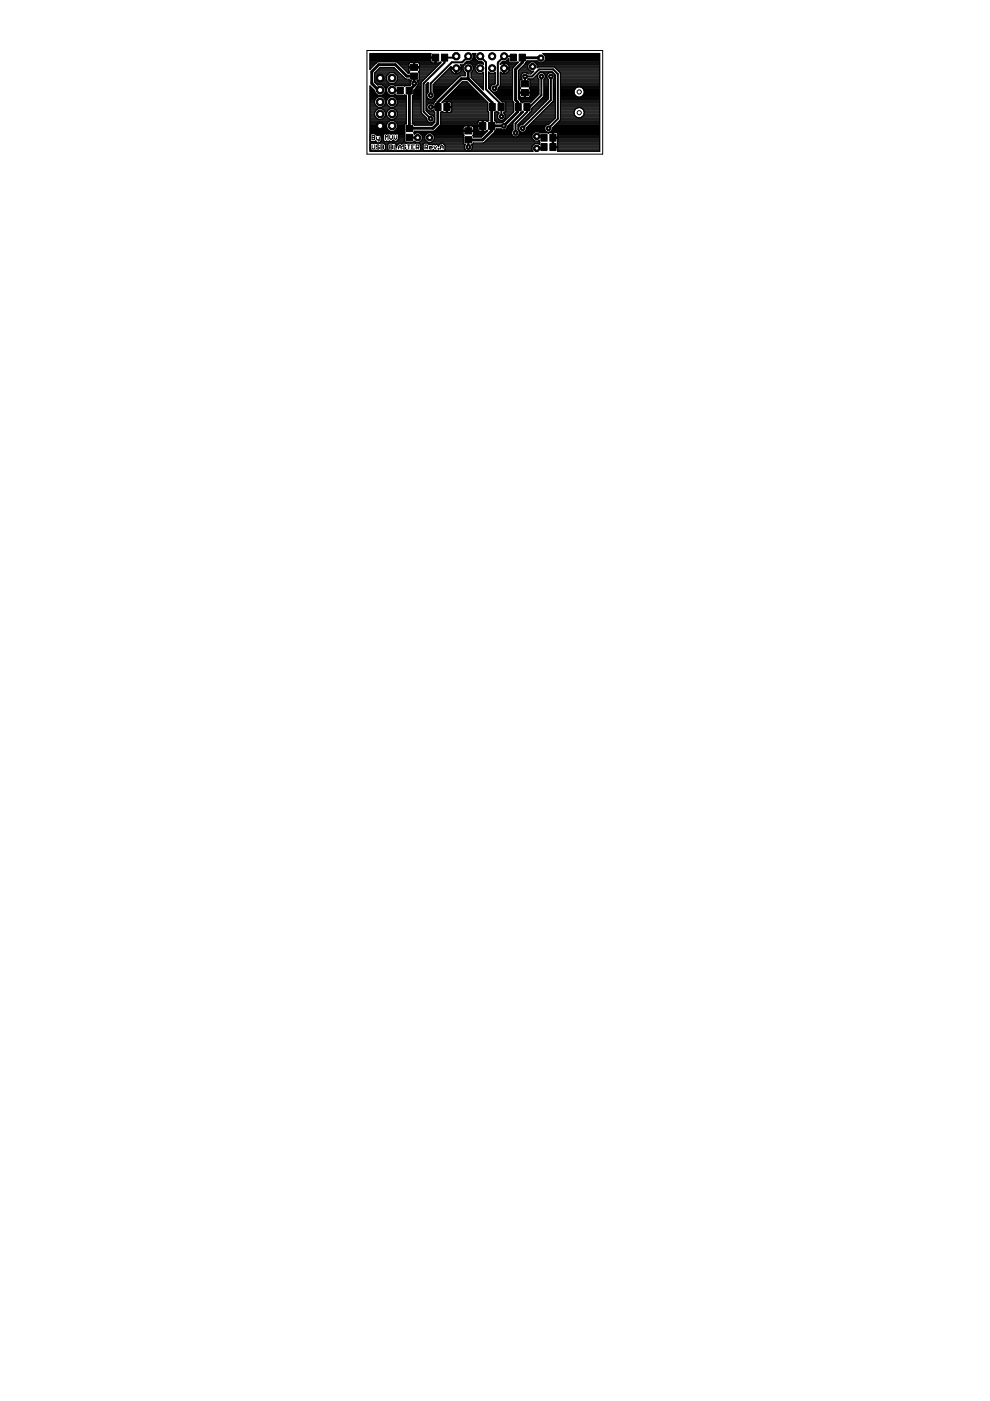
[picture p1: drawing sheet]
<svg xmlns="http://www.w3.org/2000/svg" width="210mm" height="297mm" viewBox="0 0 210 297" stroke-linecap="round" stroke-linejoin="round" font-family="sans-serif">
<g fill="none" stroke="#000" stroke-width=".21">
<path d="M78.9 28.7h.4l.2 .2-.2 .7h-.4zM78.9 30.7v.8l.1 .1 .5-.1v-.8M78.9 29.2h.4M79.8 29v.5l.2 .1h.4M80.4 30.9l-.4-.2-.2 .3 .5 .2 .1 .3-.1 .1-.5-.1M80.4 29v.8l-.3 .1M80.8 30.7h.4l.1 .2-.1 .3 .1 .3-.1 .1h-.4zM80.8 31.2h.4M81.7 29.6v-.9l.3 .3 .3-.3v.9M82.6 30.7h.5l.1 .2-.1 .3 .1 .3-.1 .1h-.5zM82.6 31.2h.5M82.6 28.7v.6l.3 .3 .3-.3v-.6"/>
<path d="M83.6 30.7v.9h.5M83.6 28.7v.6l.3 .3 .2-.3v-.6M84.5 31.2h.6M84.5 31.6v-.6l.3-.3 .3 .3v.6M86 30.9l-.1-.2-.5 .2 .2 .3 .4 .1-.1 .3-.5-.1M86.4 30.7h.6M86.7 30.7v.9M87.3 31.2h.3M87.9 30.7h-.6v.9h.6M88.2 31.3h.5l.1-.1-.1-.5h-.5v.9M88.5 31.3l.3 .3M90.1 31.3h.5l.1-.1-.1-.5h-.5v.9"/>
<path d="M90.4 31.3l.3 .3M91 31.3h.6l-.1-.3-.5 .2 .2 .4h.3M92 31l.3 .6 .3-.6M92.9 31.5l.1 .1zM93.4 31.2h.6M93.4 31.6v-.6l.3-.3 .3 .3v.6"/>
</g>
<g fill="#000" stroke="#000" stroke-width=".21">
<path d="M84.2 18.5h1.3v1.4h-1.3zM86.1 18.5h1.3v1.4h-1.3zM87.1 15.5h1.4v1.3h-1.4zM87.1 13.6h1.4v1.3h-1.4zM91.7 11.5h1.3v1.5h-1.3zM93.6 11.5h1.3v1.5h-1.3zM108.2 11.5h1.3v1.5h-1.3zM110.1 11.5h1.3v1.5h-1.3zM110.6 17.1h1.4v1.3h-1.4zM110.6 19h1.4v1.3h-1.4zM86.1 28.5h1.4v1.3h-1.4zM86.1 26.6h1.4v1.3h-1.4z"/>
<path d="M92.2 21.9h1.3v1.5h-1.3zM94.1 21.9h1.3v1.5h-1.3zM98.6 29h1.4v1.3h-1.4zM98.6 27.1h1.4v1.3h-1.4zM101.7 26h1.3v1.4h-1.3zM103.6 26h1.3v1.4h-1.3zM103.7 21.9h1.3v1.5h-1.3zM105.6 21.9h1.3v1.5h-1.3zM109.2 21.9h1.3v1.5h-1.3zM111.1 21.9h1.3v1.5h-1.3zM114.7 28.4h1.3v1.5h-1.3zM114.7 30.4h1.3v1.5h-1.3z"/>
<path d="M116.6 28.4h1.3v1.5h-1.3zM116.6 30.4h1.3v1.5h-1.3z"/>
<circle cx="83.1" cy="16.6" r=".89"/>
</g>
<g fill="none" stroke="#000" stroke-width=".42">
<path d="M83.1 19.1l1.8 .1M86.8 19.2v.1M96.7 11.9l-.2 .3h-2.2v1.1l-4.5 4.4v6l1.5 1.5M99.3 11.9l-1.3 1.3h-2.2l-4.5 4.5v2.5M101.8 11.9l1.2 1.3v5.7l3.3 3.2v2.6M108.8 12.2l.2-.3h-2.1l-1.3 1.4v4.6l-.8 .8M110.7 12.2l.1 .1M111.3 17.8v-1.6h1.5l1.5-1.5h3l1 1v9.5l-2 2M114.6 12.3h.1M114.8 16.2v4l-3 3M116.8 16.2v5l-6 6M86.8 29.1l1.7 .1"/>
<path d="M86.9 27.2h-.1M92.8 22.6l-.5 .1 .2 .2h.5l-.2 .2M99.4 29.7l-.1 1.5M104.3 22.7l-.1 .6M109.8 23.2l.1-.5-.1 .5M111.7 22.7l.1 .5M111.8 23.2v.5l-2.5 2.5v2"/>
</g>
<g fill="none" stroke="#000" stroke-width=".25">
<path d="M78.4 13.7h1M78.4 14.4h.4M78.4 14.6h.1M78.4 13.3h1.4M78.4 13.1h12.9M78.4 14.2h.6M78.4 18.7h.6M78.4 19.8h1.3M78.4 19.6h1.1M78.4 19.4h1.1M78.4 19.2h1M78.4 19h.8"/>
<path d="M78.4 18.5h.3M78.4 18.3h.1M78.4 13.9h.8M78.4 13.5h1.2M78.4 12.8h12.9M78.4 12.6h12.9M78.4 12.4h12.9M78.4 12.2h13.8M78.4 12h12.9M78.4 11.8h12.9M78.4 11.6h12.9M78.5 14.7h.1"/>
<path d="M79.4 19.2l-1-1v13.9h34.6l-.2-.2v-.8l.6-.6M79.4 19.2a1.14 1.14 0 0 0 .9 1M79.4 17.4l.7 .7a1.16 1.16 0 0 1 1.6 .6 1.16 1.16 0 0 1-.9 1.5M79.4 16.8h2.6M79.4 15.5v1.9M79.4 15.7h3M79.4 17.4h3M79.4 17.2h2.7M79.4 17h2.6M79.4 16.6h2.6M79.4 16.3h2.6M79.4 16.1h2.6"/>
<path d="M79.4 15.9h2.7M79.5 15.5h3.1M79.7 17.7h2.9M79.7 15.3h4.8M79.8 13.4l-1.4 1.3M79.8 13.4h.1M79.9 17.9h7.1M79.9 15h4.3M80.1 14.8h3.9M80.2 13.1l-.4 .3M80.3 14.6h3.5M80.5 14.4h3.1"/>
<path d="M80.6 14.4l-1.2 1.1M81.2 18.1h1.3M81.4 18.3h.9M81.5 19.8h.7M81.6 18.5h.5M81.6 19.6h.5M81.7 18.7h.3M81.7 19.4h.3M81.7 19.2h.3M81.7 19h.3M82 17l.6 .7h1l.7-.7M82 17v-.9l.6-.7h1l.7 .7v.9"/>
<path d="M83.5 14.4l2.6 2.4M83.7 17.7h3.3M83.7 15.5h1M83.7 18.1h3.3M83.9 15.7h1M83.9 17.4h3.1M83.9 13.1l2.6 2.4h.2l.2-.3-.2-.2M84.1 17.2h3M84.1 15.9h1M84.3 16.8h2.4l.2 .3h.3l-.2 .8M84.3 17h2.5M84.3 16.6h1.5"/>
<path d="M84.3 16.3h1.3M84.3 16.1h1M84.3 13.3h2.6M84.5 13.5h2.2M84.7 13.7h2M84.9 13.9h1.8M85.2 14.2h7.4M85.4 14.4h2.3M85.6 14.6h1.1M85.8 14.8h.9M86 15h.7M86.3 15.3h.5"/>
<path d="M86.5 15.5h.2M86.7 14.1l.1-.8 .9-.1v1.2h-1v.6M87 17.9v.2h-1l-.2 .2-.2-.2h-1.5l-.2 .2a1.17 1.17 0 0 0-1.8 .2 1.17 1.17 0 0 0 .8 1.7M87.7 13.7h.2M87.7 13.3h.2M87.7 13.9h.2M87.7 13.5h.2M87.7 19.8h1.6M87.7 19.6h1.6M87.7 19.4h1.6M87.7 19.2h1.6M87.9 19h1.4"/>
<path d="M87.9 14.4h4.5M88.1 18.7h1.2M88.3 18.5l-.6 .6v1l-.3 .2v6h.3l.2 .3h3.6l.7-.7M88.3 18.5h1M88.4 18.3l-.1 .2M88.4 18.3h.9M88.5 17.2h1.1M88.5 17.2l.1 .7M88.6 18.1h.7M88.6 17.4h.7M88.6 17.9l-.2 .4M88.6 17.9h.7"/>
<path d="M88.6 17.7h.7M88.8 13.3h2.7M88.8 15.3h2.7M88.8 17h1M88.9 16.8h1.1M88.9 15.7h2.2M88.9 16.6h1.3M88.9 16.3h1.5M88.9 16.1h1.7M88.9 15.9h2M88.9 15.5h2.4M88.9 15l-.1 .2 .1 .2v1.5l-.5 .2 .1 .1"/>
<path d="M88.9 15h2.8M88.9 13.5h4.4M88.9 13.7h4.1M88.9 14.6h3.3M88.9 14.1l-.1-.8-.9-.1v1.2h1v.6M88.9 14.8h3M88.9 13.9h3.9M90.3 18.7h.5M90.3 19.8h.3M90.3 19.6h.4M90.3 19.4h.5M90.3 19.2h.5"/>
<path d="M90.3 19h.5M90.3 18.5h.5M90.3 18.3h.5M90.3 18.1h.5M90.4 17.9h.4M90.6 17.7h.2M91.4 13.1l-.1-.8h1.2v1h.7l.1-.2 .2 .2-4.2 4.2v6.4l1.2 1.2a.85 .85 0 0 0 .8 1 .85 .85 0 0 0 .9-.9 .85 .85 0 0 0-1-.8l-.9-.9v-5.6l.5-.4v2.1l-.3 .4M91.4 13.1l.2 .2M91.6 13.3h.6v-1.2h-.9l.1-.8h-13v3.4M91.8 18.7h3.1M91.8 19.4h2.4M91.8 19.2h2.6"/>
<path d="M91.8 19h2.9M91.8 18.5h3.3M91.8 18.3h3.5M91.8 18.1h3.7M91.9 17.9h3.9M91.9 19.6h2.1M92.1 19.8h1.7M92.1 17.7h3.9M92.2 13.3h.3M92.2 13.1h.3M92.2 12.8h.3M92.2 12.6h.3"/>
<path d="M92.2 12.4h.3M92.3 17.4h3.9M92.6 17.2h3.8M92.8 17h3.8M93 16.8h3.8M93.2 13.3h.3M93.2 16.6h3.8M93.4 16.3h3.9M93.6 16.1h4M93.9 15.9h4.7M94.1 15.7h4.5M94.3 15.5h1.9"/>
<path d="M94.5 15.3h1.4M94.7 15h1M95 14.8h.6M95.2 14.6h3M95.4 14.4h1.2v1.2a1.18 1.18 0 0 1-1-1M95.6 19.8h5.9M95.6 14.4v-.3l-3.8 3.8v1.7l.3 .4M95.6 14.2h.1M95.8 19.6h5.5M96 19.4h5M96.2 19.2h4.6M96.5 19h4.1"/>
<path d="M96.6 15.3h.3M96.6 15.5h.3M96.6 15h.3M96.6 14.8h.3M96.7 18.7h3.7M96.9 18.5h3.3M97.1 18.3h2.9M97.3 16.3l-5 5M97.3 15.5h1.3M97.3 18.1h2.4M97.5 17.9h2M97.6 15.3h.9"/>
<path d="M97.7 15h.6M97.7 13.9h.6M97.7 17.7h1.6M97.8 14.2h.4M97.8 14.8h.4M97.9 14.6l-.2 .5-.4 .4M98 17.4h1.1M98.2 14.4h-1.3v1.2l.4-.1M98.4 13.5h.4M98.5 13.7h-.9l.3 .7M98.7 13.3h3.7M98.9 13.1h3.3"/>
<path d="M99.8 13.5h1.5M99.9 15.7h2.6M99.9 16.3h2.6M99.9 16.1h2.6M99.9 15.9h2.6M99.9 15.5h1.4M99.9 12.8h1.3M100 16.6h2.5M100 15.3h1M100.1 13.7h.9M100.1 12.6h.8M100.2 15h.7"/>
<path d="M100.2 16.8h2.3M100.2 13.9h.6M100.2 12.4h.6M100.3 11.6h.5M100.3 14.2h.5M100.3 14.8h.5M100.3 12.2h.4M100.4 12.2l-.2-.9h.7l-.2 .9M100.4 12.2a1.08 1.08 0 0 1-1.4 .8l-.8 .7M100.4 14.4h.3M100.4 14.6h.3M100.4 12h.3"/>
<path d="M100.4 11.8h.3M100.4 17h2.1M100.7 17.2h1.8M100.7 12.2a1.08 1.08 0 0 0 1.4 .8l.4 .4v.3a1.1 1.1 0 0 0-1.5 0 1.1 1.1 0 0 0 0 1.5 1.1 1.1 0 0 0 1.5 .1v3.8l-2.6-2.7v-1a1.1 1.1 0 0 0 .2-1.7 1.1 1.1 0 0 0-1.7 0 1.1 1.1 0 0 0 .2 1.7v.7h-.9l-.4 .2M100.9 17.4h1.6M101.1 17.7h1.4M101.3 17.9h1.2M101.5 18.1h1M101.7 18.3h.8M102 18.5h.5M102.2 18.7h.3M102.3 15.5h.2"/>
<path d="M102.3 13.5h.2M102.4 19h.1M103.6 17.9h1.3l.1-.2v-2.4a.99 .99 0 0 1-1.4 0v3.4M103.6 18.7h.4M103.6 18.7l2.9 2.9h.5l.2 .2v1.8l-.2 .2M103.6 16.8h1.4M103.6 15.7h1.4M103.6 18.5h.4M103.6 18.3h.5M103.6 18.1h.6M103.6 17.7h1.4M103.6 17.4h1.4"/>
<path d="M103.6 17.2h1.4M103.6 17h1.4M103.6 16.6h1.4M103.6 16.3h1.4M103.6 16.1h1.4M103.6 15.9h1.4M103.6 15.5h.3M103.8 19h.2M104 19.2h.1M104.1 19.2l.2 .2M104.2 19.4h.1M104.3 19.4l.3 .1 .7-.1"/>
<path d="M104.5 19.6h4.2M104.6 17.9a.86 .86 0 0 0-.5 1.3M104.7 19.8h4M104.8 15.5h.2M105.3 19.4h3.4M105.5 19.2l-.2 .2M105.5 19.2h3.2M105.6 19h3.1M105.6 18.7h3.1M105.7 18.5h3M106 18.3h2.7M106.1 17.9h2.6"/>
<path d="M106.1 16.8h2.6M106.1 15.7h2.6M106.1 18.1h2.6M106.1 17.7h2.6M106.1 17.4h2.6M106.1 17.2h2.6M106.1 17h2.6M106.1 16.6h2.6M106.1 16.3h2.6M106.1 16.1h2.6M106.1 15.9h2.6M106.1 15.5h.2"/>
<path d="M106.1 13.5h.2M106.3 13.5l.4-.1v1h2.1M106.3 13.3h3.5M106.3 15.5l-.2-.2v2.9l-.5 .4-.1 .6M106.5 13.1h1.4M106.7 13.7h.3M106.7 14.2h.3M106.7 15.3h.3M106.7 15.5h.3M106.7 15h.3M106.7 14.8h.3M106.7 13.9h.3"/>
<path d="M106.7 13.5h.3M107.4 15.5h1.3M107.5 13.5l-.5-.1v2.2l.5-.1 .3-.4M107.5 13.5l.2 .2M107.5 13.5h2.1M107.5 12.8h.4M107.7 15.3h1M107.7 12.6h.2M107.7 13.7h1.7M107.7 13.7l.3 .7M107.8 12.5a1.06 1.06 0 0 1-1.2 .5l-.5 .5v.2l.2-.2M107.8 12.5h.1"/>
<path d="M107.9 13.1l.2 .2M107.9 12.5v.6M107.9 15h.8M107.9 13.9h1.3M108 14.2h.9M108 14.8h.7M108 14.6l-.2 .5M108.7 14.6h-2v1l-.4-.1M108.8 14.4v7.1M109.6 13.3l.2-.2 .1 .1-1.1 1.2M109.9 18.7h.4M109.9 17.9h.3"/>
<path d="M109.9 16.8h.8a.84 .84 0 0 1 0-1.2 .84 .84 0 0 1 1.3 .1h.6l.6-.6h-.7l-.6-.6v-.8l.6-.6h.8l.6 .6v.7l.2-.2h3.4l1.3 1.3v9.9l-1.7 1.7-.1 .6M109.9 15.3h3.1M109.9 15.7h.7M109.9 19.8h.3M109.9 19.6h1.3M109.9 19.4h.3M109.9 19.2h.3M109.9 19h.3M109.9 18.5h.3M109.9 18.3h.3M109.9 18.1h.3M109.9 17.7h.3"/>
<path d="M109.9 17.4h.3M109.9 17.2h.3M109.9 17h.3M109.9 16.6h.6M109.9 16.3h.6M109.9 16.1h.6M109.9 15.9h.6M109.9 15.5h1M109.9 15h2.5M110.1 14.8h2.1M110.3 14.6h1.7M110.4 16.8l-.2 .2v1.5l.2 .2-.2 .2v.6h1v1.2h-.7l-.3-.2v-.7h2.2v.7"/>
<path d="M110.5 14.4h1.4M110.7 14.2h1.2M111 13.9h.9M111.2 13.7h.7M111.2 19.8h.2M111.4 13.5h.7M111.4 19.6h2.9M111.7 15.5h1.1M111.7 13.1h2.3M111.7 13.1v-.2h2.2l.4 .4M111.7 13.1l-.2 .2M112.2 16.8l.2 .2v1.5l-.2 .2 .2 .2v.6h-1v1.2h.7l.3-.2"/>
<path d="M112.3 13.3h-.9l-.1 .3-1.4 1.4v5.9M112.3 18.7h2M112.4 17.9h1.9M112.4 18.5h1.9M112.4 18.3h1.9M112.4 18.1h1.9M112.4 17.7h1.9M112.4 17.4h1.9M112.4 17.2h1.9M112.4 17h1.9M112.4 19.8h1.9M112.4 19.4h1.9"/>
<path d="M112.4 19.2h1.9M112.4 19h1.9M113.2 16.6h.8M113.4 16.3h.6M113.5 13.3h13.6M113.6 16.1h.4M113.7 13.5h13.4M113.9 15.9h.1M113.9 13.7h13.2M113.9 14.2h13.2M113.9 13.9h13.2M114.1 15.7h.1"/>
<path d="M114.2 16.8h-2.3l1.1-.1 1.5-1.5h2.6l.7 .7v9.1l-1.4 1.4h-4M114.3 15.5h.1M115.1 13.3l.6-.6v-.8l-.6-.6h12v20.8h-8.8v-.8h-.9v-3.2M115.2 15.5h1.2M115.3 18.7h1M115.3 17.9h1M115.3 19.8h1M115.3 19.6h1M115.3 19.4h1M115.3 19.2h1M115.3 19h1M115.3 18.5h1"/>
<path d="M115.3 18.3h1M115.3 18.1h1M115.3 17.7h1M115.3 17.4h1M115.3 17.2h1M115.3 17h1M115.3 11.6h11.8M115.3 13.1h11.8M115.4 16.8h.8M115.4 15.7h.7M115.5 11.8h11.6M115.5 16.6h.5"/>
<path d="M115.5 12.8h11.6M115.6 15.9h.4M115.6 16.3h.4M115.6 16.1h.4M115.7 12.6h11.4M115.7 12.4h11.4M115.7 12.2h11.4M115.7 12h11.4M117.2 15.5h.1M117.3 18.7h.5M117.3 17.9h.5M117.3 19.8h.5"/>
<path d="M117.3 19.6h.5M117.3 19.4h.5M117.3 19.2h.5M117.3 19h.5M117.3 18.5h.5M117.3 18.3h.5M117.3 18.1h.5M117.3 17.7h.5M117.3 17.4h.5M117.3 17.2h.5M117.3 17h.5M117.4 16.8h.4"/>
<path d="M117.5 15.7h.1M117.6 16.6h.2M117.6 15.9h.1M117.6 16.3h.2M117.6 16.1h.2M117.7 14.4h9.4M117.9 14.6h9.2M118.2 14.8h8.9M118.4 15h8.7M118.6 15.3h8.5M118.8 15.5h8.3M118.8 18.7h3.2"/>
<path d="M118.8 17.9h8.3M118.8 16.8h8.3M118.8 15.7h8.3M118.8 19.8h3M118.8 19.6h2.9M118.8 19.4h2.9M118.8 19.2h3M118.8 19h3.1M118.8 18.5h3.6M118.8 18.3h8.3M118.8 18.1h8.3M118.8 17.7h8.3"/>
<path d="M118.8 17.4h8.3M118.8 17.2h8.3M118.8 17h8.3M118.8 16.6h8.3M118.8 16.3h8.3M118.8 16.1h8.3M118.8 15.9h8.3M123.2 18.5h3.9M123.5 18.7h3.6M123.7 19h3.4M123.8 19.2h3.3M123.8 19.8h3.3"/>
<path d="M123.9 19.6h3.2M123.9 19.4h3.2M78.4 24.4h1M78.4 23.7h1.1M78.4 23.3h1.4M78.4 23.5h1.2M78.4 21.1h1.1M78.4 27.9h7.3M78.4 26.8h3.6M78.4 21.6h1M78.4 20.3h5.7M78.4 30.5h.2"/>
<path d="M78.4 28.1h7.4M78.4 29h.1M78.4 32h13.8M78.4 26.4h3.6M78.4 31.8h.3M78.4 31.6h.1M78.4 31.4h.1M78.4 31.2h.1M78.4 30.9h.1M78.4 30.7h.1M78.4 30.3h1.5M78.4 30.1h1.3"/>
<path d="M78.4 29.8h.1M78.4 29.6h.1M78.4 29.4h.1M78.4 29.2h.1M78.4 28.8h.1M78.4 28.5h.1M78.4 28.3h7.4M78.4 27.7h4M78.4 27.5h3.8M78.4 27.2h3.7M78.4 27h3.6M78.4 26.6h3.6"/>
<path d="M78.4 26.1h3.7M78.4 25.9h3.9M78.4 25.7h4.1M78.4 25.5h7.8M78.4 25.3h1.8M78.4 25.1h1.4M78.4 24.8h1.2M78.4 24.6h1.1M78.4 24.2h1M78.4 24h1M78.4 23.1h1.8M78.4 22.9h7.8"/>
<path d="M78.4 22.6h1.7M78.4 22.4h1.4M78.4 22.2h1.2M78.4 22h1.1M78.4 21.8h1M78.4 21.4h1M78.4 20.9h1.3M78.4 20.7h1.5M78.4 20.5h1.9M78.4 20h1.5M79.4 23.9v.5M79.4 24.4l.2 .4"/>
<path d="M79.5 32l.2-.1 .1 .1M79.7 28.5h1.6M79.7 30.1v-.2l-.2 .1h-.8l-.2-.2v-1.2l.2-.3h.8l.6 .4 .5-.1 .2 .3v1l-.1 .2M79.7 30.1l.2 .2M80.4 30.3h-1.1l-.1 .2-.5-.2-.2 .3v1l.4 .4M80.4 30.3h1l.3 .4M80.4 32h.2M80.4 30.3h17.8M80.7 30.1l-.3 .2M80.7 30.1h5.2M80.7 28.8h.6M80.8 29h.5"/>
<path d="M80.8 29.8h.6M80.8 29.6h.5M80.8 29.4h.5M80.8 29.2h.5M80.8 20.5h2.1M80.9 25.3h1.9M81 23.1h1.7M81.1 22.6h1.5M81.3 20h1.1M81.3 20.7h1.1M81.3 28.6l.2-.3 .5 .2 .1-.2h.7l.1 .2 .1-.2h.7l.2 .2 .4-.2 .2 .3v.9l-.5 .5h-.3l-.3-.3-.3 .3-.5-.1-.2 .1-.4-.1-.5 .1-.2-.2zM81.3 25.1h1.1"/>
<path d="M81.3 23.3h1M81.4 22.4h.9M81.5 20.9h.7M81.5 30.5h.8M81.5 24.8h.6M81.6 23.5h.5M81.6 23.5a1.18 1.18 0 0 0-1.3-.5 1.18 1.18 0 0 0-.9 .9M81.6 23.5l.1 .4M81.6 31.8h.7M81.6 22.2h.5M81.6 21.1h.5M81.6 23.7h.4"/>
<path d="M81.6 24.6h.5M81.7 22h.3M81.7 21.4h.3M81.7 24.4h.3M81.7 21.6h.3M81.7 23.9v.5M81.7 24.4a1.16 1.16 0 0 1-.9 .9 1.16 1.16 0 0 1-1.2-.5M81.7 24.2h.3M81.7 24h.3M81.7 21.8h.3M81.7 30.7v.9l-.3 .4M81.7 31.6h.5"/>
<path d="M81.7 31.4h.5M81.7 31.2h.5M81.7 30.9h.5M81.7 30.7h.5M82 23.9v.5M82 24.4a1.17 1.17 0 0 0 1.1 .9 1.17 1.17 0 0 0 1.2-.9M82.1 23.5a1.18 1.18 0 0 1 2 0M82.1 23.5l-.1 .4M82.4 28.3v.1M82.5 28.3l-.1 .1M83.2 32h.2M83.2 29.8h.3"/>
<path d="M83.3 20.2l.6-.2 .2 .3h1.5l.2-.2 .4 .2v6l-.5 .2v1.5l.2 .2-.2 .1v1.6l.2 .2h1.8l.2-.2 .2 .3h.8l.6-.6v-.8M83.4 20.5h2.8M83.4 28.3v.1M83.4 29.7h.1M83.4 25.3h2.8M83.5 23.1h2.7M83.6 22.6h2.6M83.7 25.7h2.5M83.8 25.7a1.18 1.18 0 0 0-1.8 .6 1.18 1.18 0 0 0 .9 1.6M83.8 25.7a1.18 1.18 0 0 1 .5 1.2 1.18 1.18 0 0 1-1 1M83.8 27.7h1.9M83.8 20h.1"/>
<path d="M83.8 20.7h2.4M83.8 25.1h2.4M83.9 23.3h2.3M83.9 30.5h.6M83.9 22.4h2.3M84 31.2h.1M84 30.9h.1M84 30.7h.2M84 25.9h2.2M84 27.5h1.7M84 20.9h2.2M84.1 24.8h2.1"/>
<path d="M84.1 23.5h2.1M84.1 23.5l.2 .4M84.1 22.2h2.1M84.1 27.2h1.6M84.1 26.1h2.1M84.2 21.1h2M84.2 23.7h2M84.2 29.8h1.5M84.2 24.6h2M84.2 22h2M84.2 26.4h1.6M84.2 27h1.5"/>
<path d="M84.2 21.4h2M84.3 24.4h1.9M84.3 26.8h1.4M84.3 21.6h1.9M84.3 23.9v.5M84.3 26.6h1.4M84.3 24.2h1.9M84.3 24h1.9M84.3 21.8h1.9M84.3 32h.1M84.4 29.6h1.3M84.5 28.5h1.2"/>
<path d="M84.5 29h1.2M84.5 29.4h1.2M84.5 29.2h1.2M84.5 28.8h1.2M84.7 32h.2M85.1 30.5h.2M85.2 32h.2M85.7 20.3h.3M86.2 31.8h.1M86.3 31.8l.2 .2M86.3 31.8l-.3 .2M86.8 32l.2-.1 .1 .1"/>
<path d="M87.1 30.3v.1M87.4 24.4h2.4M87.4 23.7h1.9M87.4 23.3h1.9M87.4 23.5h1.9M87.4 21.1h1.9M87.4 21.6h1.9M87.4 26.1h4.5M87.4 25.9h3.5M87.4 25.7h3.2M87.4 25.5h3.1M87.4 25.3h3.1"/>
<path d="M87.4 25.1h3M87.4 24.8h2.8M87.4 24.6h2.6M87.4 24.2h2.2M87.4 24h1.9M87.4 23.1h1.9M87.4 22.9h1.9M87.4 22.6h1.9M87.4 22.4h1.9M87.4 22.2h1.9M87.4 22h1.9M87.4 21.8h1.9"/>
<path d="M87.4 21.4h1.9M87.4 20.9h1.9M87.4 20.7h1.9M87.4 20.5h1.9M87.6 20.3h1.7M87.7 30.1h.3M87.7 20h1.6M87.8 28.1h10.4M87.8 26.4h3.9M87.9 28.3h.1M88.1 30.3h.1M88.1 32h.1"/>
<path d="M88.4 32h.2M89 30.5h.8M89 30.1h1.6M89.1 28.3h1.5M89.2 31.8h.5M89.2 31.4h.5M89.2 30.7l-.4-.4h-3.4l-.2 .3-.2-.3a.95 .95 0 0 0-.9 .9h-.1v-.6l-.3-.3h-1.2l-.3 .3v1.2l.3 .2M89.2 30.7v1.1l-.2 .2M89.2 31.6h.5M89.2 31.2h.5M89.2 30.9h.5M89.2 30.7h.5"/>
<path d="M89.3 29.8h1M89.3 28.5h1M89.5 29.6h.6M89.5 28.8h.6M89.5 29h.6M89.5 29.4h.6M89.5 29.2h.6M90.1 28.8l.6-.6h.8l.6 .6M90.1 28.8v.8l.6 .6h.8l.6-.6v-.8M90.3 32h.2M90.3 23.3h.4M90.3 21.1h2.2"/>
<path d="M90.3 21.6h1.9M90.3 20.3h.2M90.3 23.1h.3M90.3 22.9h.2M90.3 22.6h.2M90.3 22.4h.2M90.3 22.2h.3M90.3 22h.5M90.3 21.8h1.6M90.3 21.4h2M90.3 20.9h.5M90.3 20.7h.3"/>
<path d="M90.3 20.5h.2M90.3 20h.2M90.4 23.5h1.5M90.5 20l.1 .7 .2 .2M90.6 22.2a.86 .86 0 0 0 .5 1.3M90.6 23.7l1.6 .1v2.1M90.8 22l-.2 .2M90.8 20.9l.3 .1 .7-.1M90.8 22a.85 .85 0 0 1 1.1 .1M90.8 24h1.4M90.8 32h.2M90.9 30.5h2.4"/>
<path d="M91 30.6l-.3-.3h-.8l-.2 .3v1.2l.2 .2M91 30.6h.1M91 30.6l1.3 .1M91 24.2h1.2M91.6 24.4h.6M91.6 30.1h6.6M91.6 28.3h6.6M91.7 25.9h.5M91.8 20.9h.9M91.8 22h.1M91.8 29.8h6.4M91.8 28.5h6.4"/>
<path d="M91.8 31.8h.1M91.9 23.3h.1M91.9 23.3l-.4 .2M91.9 22.1h.1M91.9 23.3l.2 .5M91.9 31.7v.1M91.9 31.8a.41 .41 0 0 0 .7 .1l.2 .1M91.9 31.8l-.2 .2M91.9 24.6h.3M91.9 31.9h.1M92 25.7h.2M92 20.7h.9"/>
<path d="M92 29.6h6.2M92.1 28.8h6.2M92.1 24.8h.1M92.1 29h6.1M92.1 29.4h6.1M92.1 29.2h6.1M92.1 25.5h.1M92.1 20.5h1M92.1 20l-.1 .7-.2 .2M92.1 20.3h1.2M92.1 25.3h.1M92.1 25.1h.1"/>
<path d="M92.1 20h1.5M92.2 21.6l-.3 .2v.3M92.2 27.7h7M92.3 21.3l-.1 .3M92.3 30.7l.3-.1 .3 .2 .1 .2a.97 .97 0 0 1 .8-.7l.6 .6v.9l-.3 .2M92.3 30.7h.1M92.3 32h20.7M92.4 27.5h5.8M92.7 27.2h5.5M92.8 30.7h.3M92.9 27h5.3M92.9 30.9h.1"/>
<path d="M93.1 26.8h5.2M93.3 26.6h8.9M93.4 24.4h10.2M93.4 26.4h7.9M93.4 26.1h7.9M93.4 25.9h7.9M93.4 25.7h8M93.4 25.5h10.2M93.4 25.3h10.2M93.4 25.1h10.2M93.4 24.8h10.2M93.4 24.6h10.2"/>
<path d="M93.4 24.2h10.2M93.4 24h10.2M93.6 32h.2M93.8 21.6h9.4M93.9 23.7l-.5 .1-.1 2.7-1.1 1.2-4.3 .1-.2 .4 .2 .2 .2-.2h.8l.6 .6M93.9 23.7l.7 .1v-1h1.2v.7l-.2 .2M93.9 23.7l-.1-.1-.2 .2M94 30.5h4.3M94 21.4h9M94.1 21.6l-.4 .1 4.4-4.4h.9l4.4 4.5M94.2 30.7h4.4M94.3 21.1h8.5"/>
<path d="M94.3 31.8h4.4M94.4 31.6h4.2M94.4 31.4h4.1M94.4 31.2h4.1M94.4 30.9h4.1M94.5 20.9h8.1M94.6 23.7h.3M94.6 23.3h.3M94.6 23.5h.3M94.6 21.6v1h1.2v-.8M94.6 23.1h.3M94.6 22.9h.3"/>
<path d="M94.6 22.4h.3M94.6 22.2h.3M94.6 22h.3M94.6 21.8h.3M94.7 20.7h7.7M94.9 21.6v2.2l.7-.1M94.9 22.6h8.5M94.9 20.5h7.3M95.1 20.3h6.8M95.4 20h6.3M95.5 21.6l.3 .2M95.6 23.7l8 .1v1.8l-.3 .1"/>
<path d="M95.8 21.8h7.6M95.8 23.3h7.6M95.8 23.5h7.6M95.8 23.1h7.6M95.8 22.9h7.6M95.8 22.4h7.6M95.8 22.2h7.6M95.8 22h7.6M98.2 27.9v.5l.2 .3-.2 .2v1.5l.5 .2-.1 .1M98.3 26.8l.9-.1v1.2h-11.3M98.3 26.8l-.1 .2M98.6 30.7a.86 .86 0 0 0 .5 1.3"/>
<path d="M99.2 26.8h.2M99.2 27.5h.2M99.2 27.2h.2M99.2 27h.2M99.4 27.7h2M99.9 31.8h12.9M100 30.7a.86 .86 0 0 1-.5 1.3M100 30.7h13.1M100 31.6h12.8M100.1 30.9h12.8M100.1 31.4h12.7M100.1 31.2h12.7"/>
<path d="M100.3 26.8l.1 .8h-2.2v-.6M100.3 26.8l-.9-.1v1.2h3.8M100.3 26.8h2.2v1l.8-.1M100.3 30.5h14.1M100.3 28.8h2M100.4 29h1.7M100.4 28.5h2.2M100.4 27h.9M100.4 27.9v.6M100.4 28.1h2.6M100.4 28.3h2.4M100.4 27.5h.9"/>
<path d="M100.4 27.2h.9M101.3 26.8l.1 .9M101.4 25.7l-.1 .9h1.2v-1l.8 .1M101.4 25.7l.8-.1v2.2l-.8-.1M102.2 26.4h.3M102.2 27.7h.3M102.2 27.5h.3M102.2 27.2h.3M102.2 27h.3M102.2 26.1h.3M102.2 25.9h.3M102.2 25.7h.3"/>
<path d="M102.5 30.3h11.9M102.8 30.1h11.6M103 29.8h10.3M103.3 29.6h9.8M103.3 27.7h.1l-1.4 1.4h-1.6l-.2-.4 .2-.2M103.3 27.7h.1M103.3 25.7h.1M103.4 21.8v1.8l.2 .2M103.5 29.4h9.4M103.7 29.2h9.1M103.9 29h5.1M104.1 28.8h4.6"/>
<path d="M104.3 28.5h4.2M104.6 28.3h3.9M104.8 28.1h3.7M104.9 24.4h.6M104.9 25.5h1.1M104.9 25.3h.8M104.9 25.1h.6M104.9 24.8h.6M104.9 24.6h.6M104.9 24.2h.7M104.9 24h.9M104.9 27.9h3.6"/>
<path d="M104.9 20h3.8M105.1 20.3h3.6M105.1 23.8l.2-.2 .2 .2M105.1 27.7h3.5M105.1 25.7h1.8M105.2 27.5h1.2M105.2 25.9h1.3M105.3 20.5h3.4M105.5 20.7h3.2M105.8 20.9h2.9M106 21.1h2.7M106.2 21.4h2.5"/>
<path d="M106.4 21.6h2.4M106.6 25.5h.5M106.8 24h1.8M106.9 25.3h.4M107 24.2h1.4M107.1 25.1h.4M107.1 24.4h1.1M107.1 24.8h.7M107.1 24.6h.9M107.1 27.5h1.7M107.2 21.8h1.7M107.2 23.3h1.7"/>
<path d="M107.2 23.5h1.7M107.2 23.1h1.7M107.2 22.9h1.7M107.2 22.6h1.7M107.2 22.4h1.7M107.2 22.2h1.7M107.2 22h1.7M107.4 27.2h1.4M107.6 27h1.2M107.6 26.8h1.2M107.8 26.6h1M108 26.4h.8"/>
<path d="M108.2 26.1h.6M108.5 25.9h.3M108.7 25.7h.3M108.8 21.5l.1 .2v2l-2.2 2.2-.4 .2h-1.1v-.3l-.3-.2v-1.8h.9v.2a.84 .84 0 0 0-.1 1.3 .84 .84 0 0 0 1.2 0 .84 .84 0 0 0-.1-1.3v-.2l2-.1M108.9 25.5h.3M109.1 25.3h.4M109.3 25.1h.4M109.5 24.8h.4M109.6 29h3.2M109.8 24.6h.3M109.8 26.8h.2M109.8 27.5h.2"/>
<path d="M109.8 27.2h.2M109.8 27h.2M109.8 26.6h.4M109.9 26.4h1l5.4-5.4v-4.2a.84 .84 0 0 1-.1-1.2 .84 .84 0 0 1 1.2 0 .84 .84 0 0 1-.1 1.2v4.6l-5.7 5.7-.1 .6M109.9 28.8h2.9M109.9 20.3h.3M109.9 20.9l.3 .3M109.9 20.9h3.4M109.9 20.7h3.6M109.9 20.5h.3M109.9 20h.3M110 27l.1 .7"/>
<path d="M110 27.7h.1M110 24.4h.3M110 28.5h2.8M110.1 27.9h.2M110.1 27.7l.2 .2M110.1 26.1h1M110.1 21.1h3M110.1 28.1h3.1M110.1 28.3h2.9M110.2 21.2l.1 .1M110.2 24.2h.1M110.2 24.2h.4"/>
<path d="M110.3 27.9l.3 .1 .7-.1M110.3 25.9h1M110.3 21.3l.1 .3M110.3 21.4h2.6M110.4 24h.4M110.4 21.6l.4 .2 .2-.2 1.6 .1 1.7-1.7v-3.2a.84 .84 0 0 1-.1-1.2 .84 .84 0 0 1 1.2 0 .84 .84 0 0 1-.1 1.2v3.6l-2.6 2.6v.6l-.2 .2M110.4 21.6h2.3M110.5 25.7h1M110.6 26.4l-.3 .1-.3 .5M110.7 25.5h1M111 25.3h1M111 23.8h-.6l-.1 .2-2.7 2.8a.83 .83 0 0 1-.5 .7 .83 .83 0 0 1-.8-.2h-1.1v.3l-.3 .2-.1 .2-2.1 2.2-2.3 .1-.2 .3h-.3l.1 .1"/>
<path d="M111.2 20.3h.2M111.2 20.5h.2M111.2 20h.2M111.2 25.1h1M111.3 27.9h4.5M111.4 24.8h1M111.5 27.7l-.2 .2M111.5 27.7h4.1M111.6 27.5h3.9M111.6 24.6h1M111.6 27.2h3.9M111.7 27h3.8"/>
<path d="M111.8 24.4h1M111.9 26.8h3.6M112.1 24.2h1M112.2 26.6h3.5M112.3 24h1M112.4 20.5h1.4M112.4 20.3h1.6M112.4 20h1.8M112.6 26.1h4M112.7 23.3h1.2M112.7 23.5h1M112.7 23.1h1.5"/>
<path d="M112.8 28.5v.8l.6 .6h.8l.2-.2v.4M112.8 25.9h4M112.9 22.9h1.5M113 25.7h4M113.1 22.6h1.5M113.2 25.5h4M113.3 22.4h1.5M113.5 25.3h4M113.5 23.7l-1.2 .1-2.5 2.6v1.1a.85 .85 0 0 1 .1 1.3 .85 .85 0 0 1-1.2 0 .85 .85 0 0 1 .1-1.3v-1.5l2.2-2.2-.2-.2-.2 .2M113.5 22.2h1.5M113.7 25.1h4M113.7 22h1.5"/>
<path d="M113.9 24.8h3.9M114 21.8h1.4M114.1 24.6h3.7M114.2 21.6h1.5M114.3 29.8h.1M114.3 24.4h3.5M114.4 30.3v.3l-.2-.1M114.4 30.1v.2M114.4 28.1h2M114.4 21.4h1.5M114.6 28.1l-.1 .1-.3-.3h-.8l-.6 .6M114.6 24.2h3.2"/>
<path d="M114.6 21.1h1.5M114.8 24h3M114.8 20.9h1.5M115 23.7h2.8M115 20.7h1.3M115.1 28.9l.2 .3M115.2 23.5h2.6M115.3 20.5h1M115.3 20.3h1M115.3 20h1M115.3 31.2l-.2 .3M115.4 23.3h2.4"/>
<path d="M115.5 27l.1 .7M115.6 27.7l.2 .2M115.7 23.1h2.1M115.8 27.9l.3 .1 .7-.1M115.9 22.9h1.9M116.1 22.6h1.7M116.1 26.4l-.5 .3-.1 .3M116.3 22.4h1.5M116.5 22.2h1.3M116.7 22h1.1M116.8 27.9h10.3M116.9 21.8h.9"/>
<path d="M117 27.7h10.1M117 27.7l-.2 .2M117.1 27.5h10M117.1 28.1v1h1.2l-.1-.8M117.1 30.5h.3M117.1 29h.3M117.1 30.9h.3M117.1 30.7h.3M117.1 30.3h.3M117.1 30.1h.3M117.1 29.8h.3M117.1 29.6h.3"/>
<path d="M117.1 29.4h.3M117.1 28.8h.3M117.1 28.5h.3M117.1 28.3h.3M117.1 27.2h10M117.2 21.6h.6M117.2 27h9.9M117.3 21.1h.5M117.3 20.3h.5M117.3 21.4h.5M117.3 20.9h.5M117.3 20.7h.5"/>
<path d="M117.3 20.5h.5M117.3 20h.5M117.4 31.2h9.7M117.4 29.2h9.7M117.4 26.8h9.7M117.6 26.6h9.5M117.9 26.4h9.2M118 28.1h-1.5l-.2 .2-.2-.2M118 28.1l.2 .2M118.1 28.1h9M118.1 26.1h9M118.2 30.1l.1-.8h-1.2v1.8h1.2l-.1-.8"/>
<path d="M118.2 30.1v.2M118.2 30.3h8.9M118.2 30.1h8.9M118.3 30.5h8.8M118.3 29h8.8M118.3 32h8.8M118.3 31.8h8.8M118.3 31.6h8.8M118.3 31.4h8.8M118.3 30.9h8.8M118.3 30.7h8.8M118.3 29.8h8.8"/>
<path d="M118.3 29.6h8.8M118.3 29.4h8.8M118.3 28.8h8.8M118.3 28.5h8.8M118.3 28.3h8.8M118.3 25.9h8.8M118.5 25.7h8.6M118.7 25.5h8.4M118.8 24.4h3M118.8 23.7h2.9M118.8 23.3h3.1M118.8 23.5h3"/>
<path d="M118.8 21.1h8.3M118.8 21.6h8.3M118.8 20.3h3.2M118.8 25.3h8.3M118.8 25.1h8.3M118.8 24.8h3.5M118.8 24.6h3.2M118.8 24.2h3M118.8 24h2.9M118.8 23.1h3.3M118.8 22.9h3.6M118.8 22.6h8.3"/>
<path d="M118.8 22.4h8.3M118.8 22.2h8.3M118.8 22h8.3M118.8 21.8h8.3M118.8 21.4h8.3M118.8 20.9h8.3M118.8 20.7h8.3M118.8 20.5h3.5M118.8 20h3.1M123.1 22.9h4M123.2 20.5h3.9M123.3 24.8h3.8"/>
<path d="M123.5 23.1h3.6M123.5 20.3h3.6M123.6 24.6h3.5M123.7 23.3h3.4M123.7 20h3.4M123.7 24.4h3.4M123.8 23.5h3.3M123.8 24.2h3.3M123.9 23.7h3.2M123.9 24h3.2"/>
<circle cx="122.8" cy="19.5" r="1.09"/>
<circle cx="80.6" cy="21.6" r="1.17"/>
<circle cx="83.1" cy="21.6" r="1.17"/>
<circle cx="122.8" cy="23.9" r="1.1"/>
</g>
<g fill="none" stroke="#000" stroke-width=".61">
<path d="M80.6 19.1h-.4l-1.4-1.4v-2.5l1.5-1.5h3.5l2.5 2.5h1.5v2l-1 1M86.8 19.3v7.9M99.3 16.7h-1.5l-5 5v.9M99.3 16.7l5.1 5.1v.9M99.3 14.5v2.2M114.6 12.3h-3.8v.9l-1.5 1.5v6.5l.5 .5v1.5M91.3 22.7h1M92.8 23.1v3.1l-1 1h-4.9M104.2 23.3l.1 4.4-2 2h-2.9M104.2 26.7h.1M109.8 23.2v.5l-3 3h-2.6M113.8 28.9h1.3"/>
<path d="M113.8 31.5h1.3"/>
</g>
<circle cx="83.1" cy="16.6" r=".55" fill="#fff" stroke="#000" stroke-width=".21"/>
<circle cx="80.6" cy="16.6" r=".83" fill="#000" stroke="#000" stroke-width=".21"/>
<circle cx="80.6" cy="16.6" r=".55" fill="#fff" stroke="#000" stroke-width=".21"/>
<circle cx="83.1" cy="19.1" r=".83" fill="#000" stroke="#000" stroke-width=".21"/>
<circle cx="83.1" cy="19.1" r=".55" fill="#fff" stroke="#000" stroke-width=".21"/>
<circle cx="80.6" cy="19.1" r=".83" fill="#000" stroke="#000" stroke-width=".21"/>
<circle cx="80.6" cy="19.1" r=".55" fill="#fff" stroke="#000" stroke-width=".21"/>
<circle cx="83.1" cy="21.6" r=".83" fill="#000" stroke="#000" stroke-width=".21"/>
<circle cx="83.1" cy="21.6" r=".55" fill="#fff" stroke="#000" stroke-width=".21"/>
<circle cx="80.6" cy="21.6" r=".83" fill="#000" stroke="#000" stroke-width=".21"/>
<circle cx="80.6" cy="21.6" r=".55" fill="#fff" stroke="#000" stroke-width=".21"/>
<circle cx="83.1" cy="24.2" r=".83" fill="#000" stroke="#000" stroke-width=".21"/>
<circle cx="83.1" cy="24.2" r=".55" fill="#fff" stroke="#000" stroke-width=".21"/>
<circle cx="80.6" cy="24.2" r=".83" fill="#000" stroke="#000" stroke-width=".21"/>
<circle cx="80.6" cy="24.2" r=".55" fill="#fff" stroke="#000" stroke-width=".21"/>
<circle cx="83.1" cy="26.7" r=".83" fill="#000" stroke="#000" stroke-width=".21"/>
<circle cx="83.1" cy="26.7" r=".55" fill="#fff" stroke="#000" stroke-width=".21"/>
<circle cx="80.6" cy="26.7" r=".83" fill="#000" stroke="#000" stroke-width=".21"/>
<circle cx="80.6" cy="26.7" r=".55" fill="#fff" stroke="#000" stroke-width=".21"/>
<circle cx="96.7" cy="11.9" r=".83" fill="#000" stroke="#000" stroke-width=".21"/>
<circle cx="96.8" cy="11.9" r=".51" fill="#fff" stroke="#000" stroke-width=".21"/>
<circle cx="99.3" cy="11.9" r=".76" fill="#000" stroke="#000" stroke-width=".21"/>
<circle cx="99.3" cy="11.9" r=".51" fill="#fff" stroke="#000" stroke-width=".21"/>
<circle cx="101.8" cy="11.9" r=".76" fill="#000" stroke="#000" stroke-width=".21"/>
<circle cx="101.8" cy="11.9" r=".51" fill="#fff" stroke="#000" stroke-width=".21"/>
<circle cx="104.4" cy="11.9" r=".76" fill="#000" stroke="#000" stroke-width=".21"/>
<circle cx="104.4" cy="11.9" r=".51" fill="#fff" stroke="#000" stroke-width=".21"/>
<circle cx="106.9" cy="11.9" r=".76" fill="#000" stroke="#000" stroke-width=".21"/>
<circle cx="106.9" cy="11.9" r=".51" fill="#fff" stroke="#000" stroke-width=".21"/>
<circle cx="96.8" cy="14.5" r=".76" fill="#000" stroke="#000" stroke-width=".21"/>
<circle cx="96.8" cy="14.5" r=".51" fill="#fff" stroke="#000" stroke-width=".21"/>
<circle cx="99.3" cy="14.5" r=".76" fill="#000" stroke="#000" stroke-width=".21"/>
<circle cx="99.3" cy="14.5" r=".51" fill="#fff" stroke="#000" stroke-width=".21"/>
<circle cx="101.8" cy="14.5" r=".76" fill="#000" stroke="#000" stroke-width=".21"/>
<circle cx="101.8" cy="14.5" r=".51" fill="#fff" stroke="#000" stroke-width=".21"/>
<circle cx="104.4" cy="14.5" r=".76" fill="#000" stroke="#000" stroke-width=".21"/>
<circle cx="104.4" cy="14.5" r=".51" fill="#fff" stroke="#000" stroke-width=".21"/>
<circle cx="106.9" cy="14.5" r=".76" fill="#000" stroke="#000" stroke-width=".21"/>
<circle cx="106.9" cy="14.5" r=".51" fill="#fff" stroke="#000" stroke-width=".21"/>
<circle cx="88.5" cy="29.2" r=".71" fill="#000" stroke="#000" stroke-width=".21"/>
<circle cx="88.6" cy="29.2" r=".4" fill="#fff" stroke="#000" stroke-width=".21"/>
<circle cx="91.1" cy="29.2" r=".71" fill="#000" stroke="#000" stroke-width=".21"/>
<circle cx="91.1" cy="29.2" r=".4" fill="#fff" stroke="#000" stroke-width=".21"/>
<circle cx="114.7" cy="12.3" r=".71" fill="#000" stroke="#000" stroke-width=".21"/>
<circle cx="114.7" cy="12.3" r=".4" fill="#fff" stroke="#000" stroke-width=".21"/>
<circle cx="112.9" cy="14.1" r=".71" fill="#000" stroke="#000" stroke-width=".21"/>
<circle cx="112.9" cy="14.1" r=".4" fill="#fff" stroke="#000" stroke-width=".21"/>
<circle cx="113.8" cy="28.9" r=".71" fill="#000" stroke="#000" stroke-width=".21"/>
<circle cx="113.8" cy="28.9" r=".4" fill="#fff" stroke="#000" stroke-width=".21"/>
<circle cx="113.8" cy="31.5" r=".71" fill="#000" stroke="#000" stroke-width=".21"/>
<circle cx="113.8" cy="31.5" r=".4" fill="#fff" stroke="#000" stroke-width=".21"/>
<circle cx="116.8" cy="16.2" r=".51" fill="#000" stroke="#000" stroke-width=".21"/>
<circle cx="116.8" cy="16.2" r=".25" fill="#fff" stroke="#000" stroke-width=".21"/>
<circle cx="110.8" cy="27.2" r=".51" fill="#000" stroke="#000" stroke-width=".21"/>
<circle cx="110.8" cy="27.2" r=".25" fill="#fff" stroke="#000" stroke-width=".21"/>
<circle cx="104.8" cy="18.7" r=".51" fill="#000" stroke="#000" stroke-width=".21"/>
<circle cx="104.8" cy="18.7" r=".25" fill="#fff" stroke="#000" stroke-width=".21"/>
<circle cx="106.3" cy="24.7" r=".51" fill="#000" stroke="#000" stroke-width=".21"/>
<circle cx="106.3" cy="24.7" r=".25" fill="#fff" stroke="#000" stroke-width=".21"/>
<circle cx="91.3" cy="25.2" r=".51" fill="#000" stroke="#000" stroke-width=".21"/>
<circle cx="91.3" cy="25.2" r=".25" fill="#fff" stroke="#000" stroke-width=".21"/>
<circle cx="91.3" cy="20.2" r=".51" fill="#000" stroke="#000" stroke-width=".21"/>
<circle cx="91.3" cy="20.2" r=".25" fill="#fff" stroke="#000" stroke-width=".21"/>
<circle cx="106.8" cy="26.7" r=".51" fill="#000" stroke="#000" stroke-width=".21"/>
<circle cx="106.8" cy="26.7" r=".25" fill="#fff" stroke="#000" stroke-width=".21"/>
<circle cx="99.3" cy="31.2" r=".51" fill="#000" stroke="#000" stroke-width=".21"/>
<circle cx="99.3" cy="31.2" r=".25" fill="#fff" stroke="#000" stroke-width=".21"/>
<circle cx="91.3" cy="22.7" r=".51" fill="#000" stroke="#000" stroke-width=".21"/>
<circle cx="91.3" cy="22.7" r=".25" fill="#fff" stroke="#000" stroke-width=".21"/>
<circle cx="87.8" cy="17.7" r=".51" fill="#000" stroke="#000" stroke-width=".21"/>
<circle cx="87.8" cy="17.7" r=".25" fill="#fff" stroke="#000" stroke-width=".21"/>
<circle cx="114.8" cy="16.2" r=".51" fill="#000" stroke="#000" stroke-width=".21"/>
<circle cx="114.8" cy="16.2" r=".25" fill="#fff" stroke="#000" stroke-width=".21"/>
<circle cx="109.3" cy="28.2" r=".51" fill="#000" stroke="#000" stroke-width=".21"/>
<circle cx="109.3" cy="28.2" r=".25" fill="#fff" stroke="#000" stroke-width=".21"/>
<circle cx="116.3" cy="27.2" r=".51" fill="#000" stroke="#000" stroke-width=".21"/>
<circle cx="116.3" cy="27.2" r=".25" fill="#fff" stroke="#000" stroke-width=".21"/>
<circle cx="111.3" cy="16.2" r=".51" fill="#000" stroke="#000" stroke-width=".21"/>
<circle cx="111.3" cy="16.2" r=".25" fill="#fff" stroke="#000" stroke-width=".21"/>
<g fill="none" stroke="#000" stroke-width=".21">
<path d="M77.8 10.7h50v22h-50z"/>
<circle cx="122.8" cy="19.5" r=".44"/>
<circle cx="122.8" cy="23.9" r=".44"/>
</g>
</svg>
